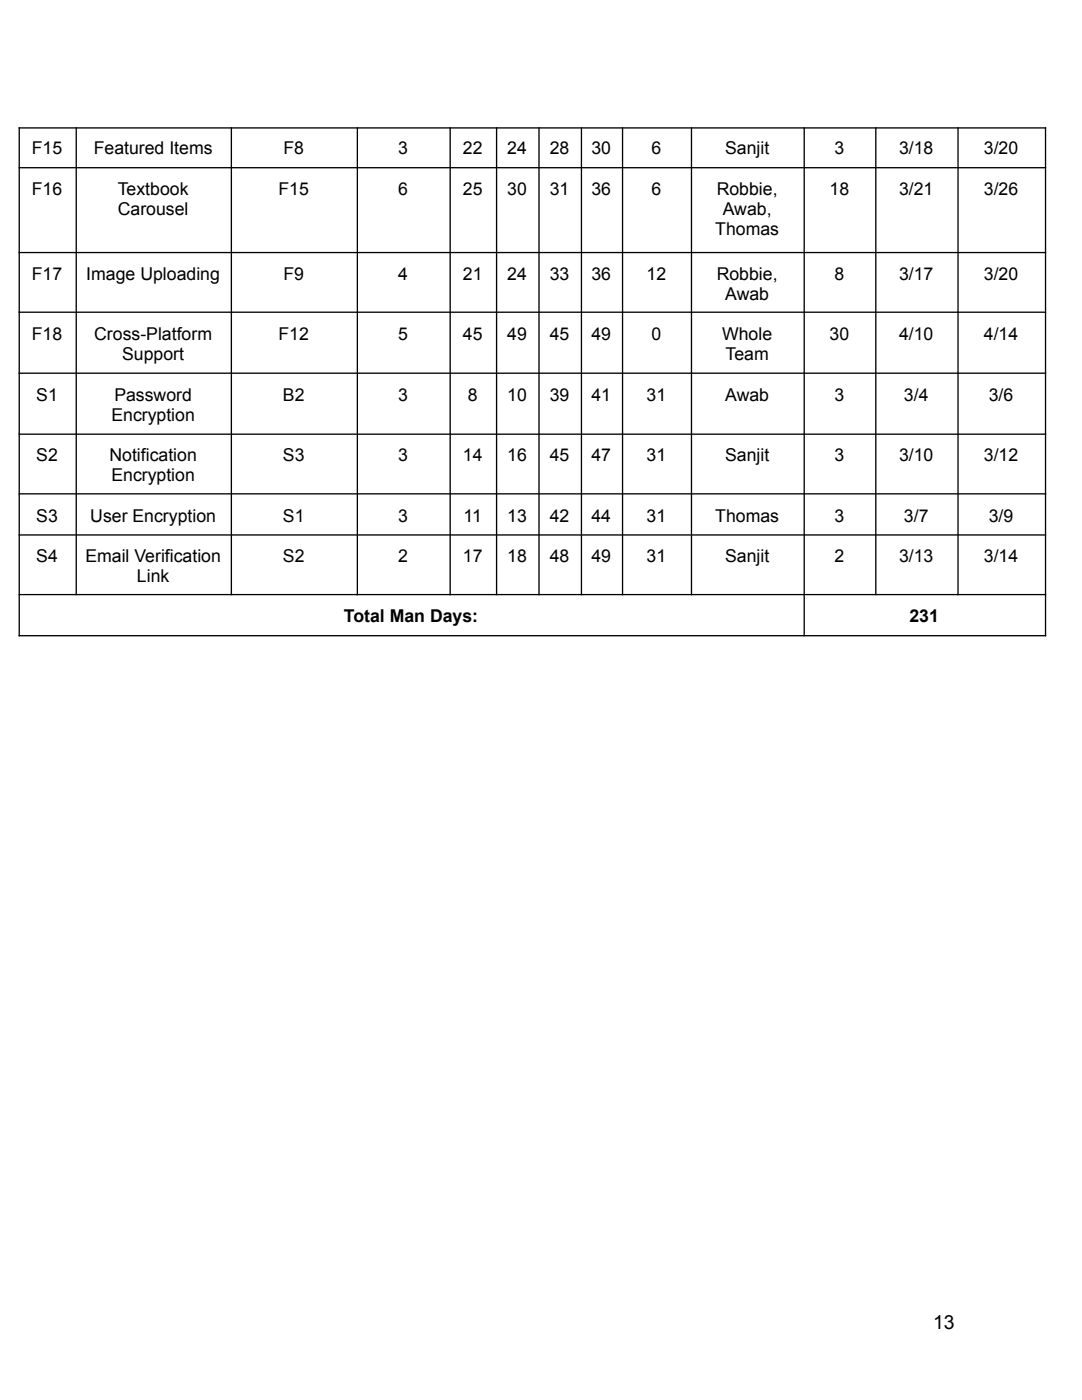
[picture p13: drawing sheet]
<svg xmlns="http://www.w3.org/2000/svg" width="216mm" height="279mm" viewBox="0 0 216 279" stroke-linecap="round" stroke-linejoin="round" font-family="sans-serif">
<defs><g id="words">
<text font-size="3.9" x="186.2" y="265.2">13</text>
<g font-size="3.5">
<text x="6.4" y="30.8">F15</text>
<text x="18.7" y="30.8">Featured Items</text>
<text x="56.5" y="30.8">F8</text>
<text x="79.5" y="30.8">3</text>
<text x="92.4" y="30.8">22</text>
<text x="101.2" y="30.8">24</text>
<text x="109.7" y="30.8">28</text>
<text x="118" y="30.8">30</text>
<text x="130" y="30.8">6</text>
<text x="144.7" y="30.8">Sanjit</text>
<text x="166.5" y="30.8">3</text>
<text x="179.4" y="30.8">3/18</text>
<text x="196.3" y="30.8">3/20</text>
<text x="6.4" y="38.9">F16</text>
<text x="23.5" y="38.9">Textbook</text>
<text x="55.6" y="38.9">F15</text>
<text x="79.5" y="38.9">6</text>
<text x="92.4" y="38.9">25</text>
<text x="101.2" y="38.9">30</text>
<text x="109.7" y="38.9">31</text>
<text x="118" y="38.9">36</text>
<text x="130" y="38.9">6</text>
<text x="143" y="38.9">Robbie,</text>
<text x="165.5" y="38.9">18</text>
<text x="179.4" y="38.9">3/21</text>
<text x="196.3" y="38.9">3/26</text>
<text x="23.5" y="42.9">Carousel</text>
<text x="142.7" y="47">Thomas</text>
<text x="144.2" y="42.9">Awab,</text>
<text x="6.4" y="55.8">F17</text>
<text x="17.2" y="55.8">Image Uploading</text>
<text x="56.5" y="55.8">F9</text>
<text x="79.5" y="55.8">4</text>
<text x="92.4" y="55.8">21</text>
<text x="101.2" y="55.8">24</text>
<text x="109.7" y="55.8">33</text>
<text x="118" y="55.8">36</text>
<text x="129" y="55.8">12</text>
<text x="143" y="55.8">Robbie,</text>
<text x="144.7" y="59.8">Awab</text>
<text x="166.5" y="55.8">8</text>
<text x="179.4" y="55.8">3/17</text>
<text x="196.3" y="55.8">3/20</text>
<text x="6.4" y="67.9">F18</text>
<text x="18.8" y="67.9">Cross-Platform</text>
<text x="24.4" y="71.9">Support</text>
<text x="55.6" y="67.9">F12</text>
<text x="79.5" y="67.9">5</text>
<text x="92.4" y="67.9">45</text>
<text x="101.2" y="67.9">49</text>
<text x="109.7" y="67.9">45</text>
<text x="118" y="67.9">49</text>
<text x="130" y="67.9">0</text>
<text x="144.1" y="67.9">Whole</text>
<text x="144.8" y="71.9">Team</text>
<text x="165.5" y="67.9">30</text>
<text x="179.4" y="67.9">4/10</text>
<text x="196.3" y="67.9">4/14</text>
<text x="7.2" y="79.9">S1</text>
<text x="22.8" y="79.9">Password</text>
<text x="56.4" y="79.9">B2</text>
<text x="79.5" y="79.9">3</text>
<text x="93.3" y="79.9">8</text>
<text x="101.2" y="79.9">10</text>
<text x="109.7" y="79.9">39</text>
<text x="118" y="79.9">41</text>
<text x="129" y="79.9">31</text>
<text x="144.7" y="79.9">Awab</text>
<text x="166.5" y="79.9">3</text>
<text x="180.4" y="79.9">3/4</text>
<text x="197.3" y="79.9">3/6</text>
<text x="22.2" y="84">Encryption</text>
<text x="7.2" y="92">S2</text>
<text x="21.8" y="92">Notification</text>
<text x="56.4" y="92">S3</text>
<text x="79.5" y="92">3</text>
<text x="92.4" y="92">14</text>
<text x="101.2" y="92">16</text>
<text x="109.7" y="92">45</text>
<text x="118" y="92">47</text>
<text x="129" y="92">31</text>
<text x="144.7" y="92">Sanjit</text>
<text x="166.5" y="92">3</text>
<text x="179.4" y="92">3/10</text>
<text x="196.3" y="92">3/12</text>
<text x="22.2" y="96.1">Encryption</text>
<text x="7.2" y="104.1">S3</text>
<text x="18" y="104.1">User Encryption</text>
<text x="56.4" y="104.1">S1</text>
<text x="79.5" y="104.1">3</text>
<text x="92.5" y="104.1">11</text>
<text x="101.2" y="104.1">13</text>
<text x="109.7" y="104.1">42</text>
<text x="118" y="104.1">44</text>
<text x="129" y="104.1">31</text>
<text x="142.7" y="104.1">Thomas</text>
<text x="166.5" y="104.1">3</text>
<text x="180.4" y="104.1">3/7</text>
<text x="197.3" y="104.1">3/9</text>
<text x="7.2" y="112.1">S4</text>
<text x="17" y="112.1">Email Verification</text>
<text x="56.4" y="112.1">S2</text>
<text x="79.5" y="112.1">2</text>
<text x="92.4" y="112.1">17</text>
<text x="101.2" y="112.1">18</text>
<text x="109.7" y="112.1">48</text>
<text x="118" y="112.1">49</text>
<text x="129" y="112.1">31</text>
<text x="144.7" y="112.1">Sanjit</text>
<text x="166.5" y="112.1">2</text>
<text x="179.4" y="112.1">3/13</text>
<text x="196.3" y="112.1">3/14</text>
<text x="27.3" y="116.2">Link</text>
<text x="68.6" y="124.2">Total Man Days:</text>
<text x="181.5" y="124.2">231</text>
</g>
</g></defs>
<g fill="none" stroke="#000" stroke-width=".26">
<path d="M3.7 25.5h205.1M3.7 33.5h205.1M3.8 25.4v101.6M15.2 25.4v93.4M46.2 25.4v93.4M71.3 25.4v93.4M89.8 25.4v93.4M99.1 25.4v93.4M107.6 25.4v93.4M116 25.4v93.4M124.2 25.4v93.4M138 25.4v93.4"/>
<path d="M160.5 25.4v101.6M174.8 25.4v93.4M191.2 25.4v93.4M208.6 25.4v101.6M3.7 50.4h205.1M3.7 62.3h205.1M3.7 74.5h205.1M3.7 86.7h205.1M3.7 98.6h205.1M3.7 106.8h205.1M3.7 118.7h205.1M3.7 126.9h205.1"/>
</g>
<use href="#words"/>
</svg>
